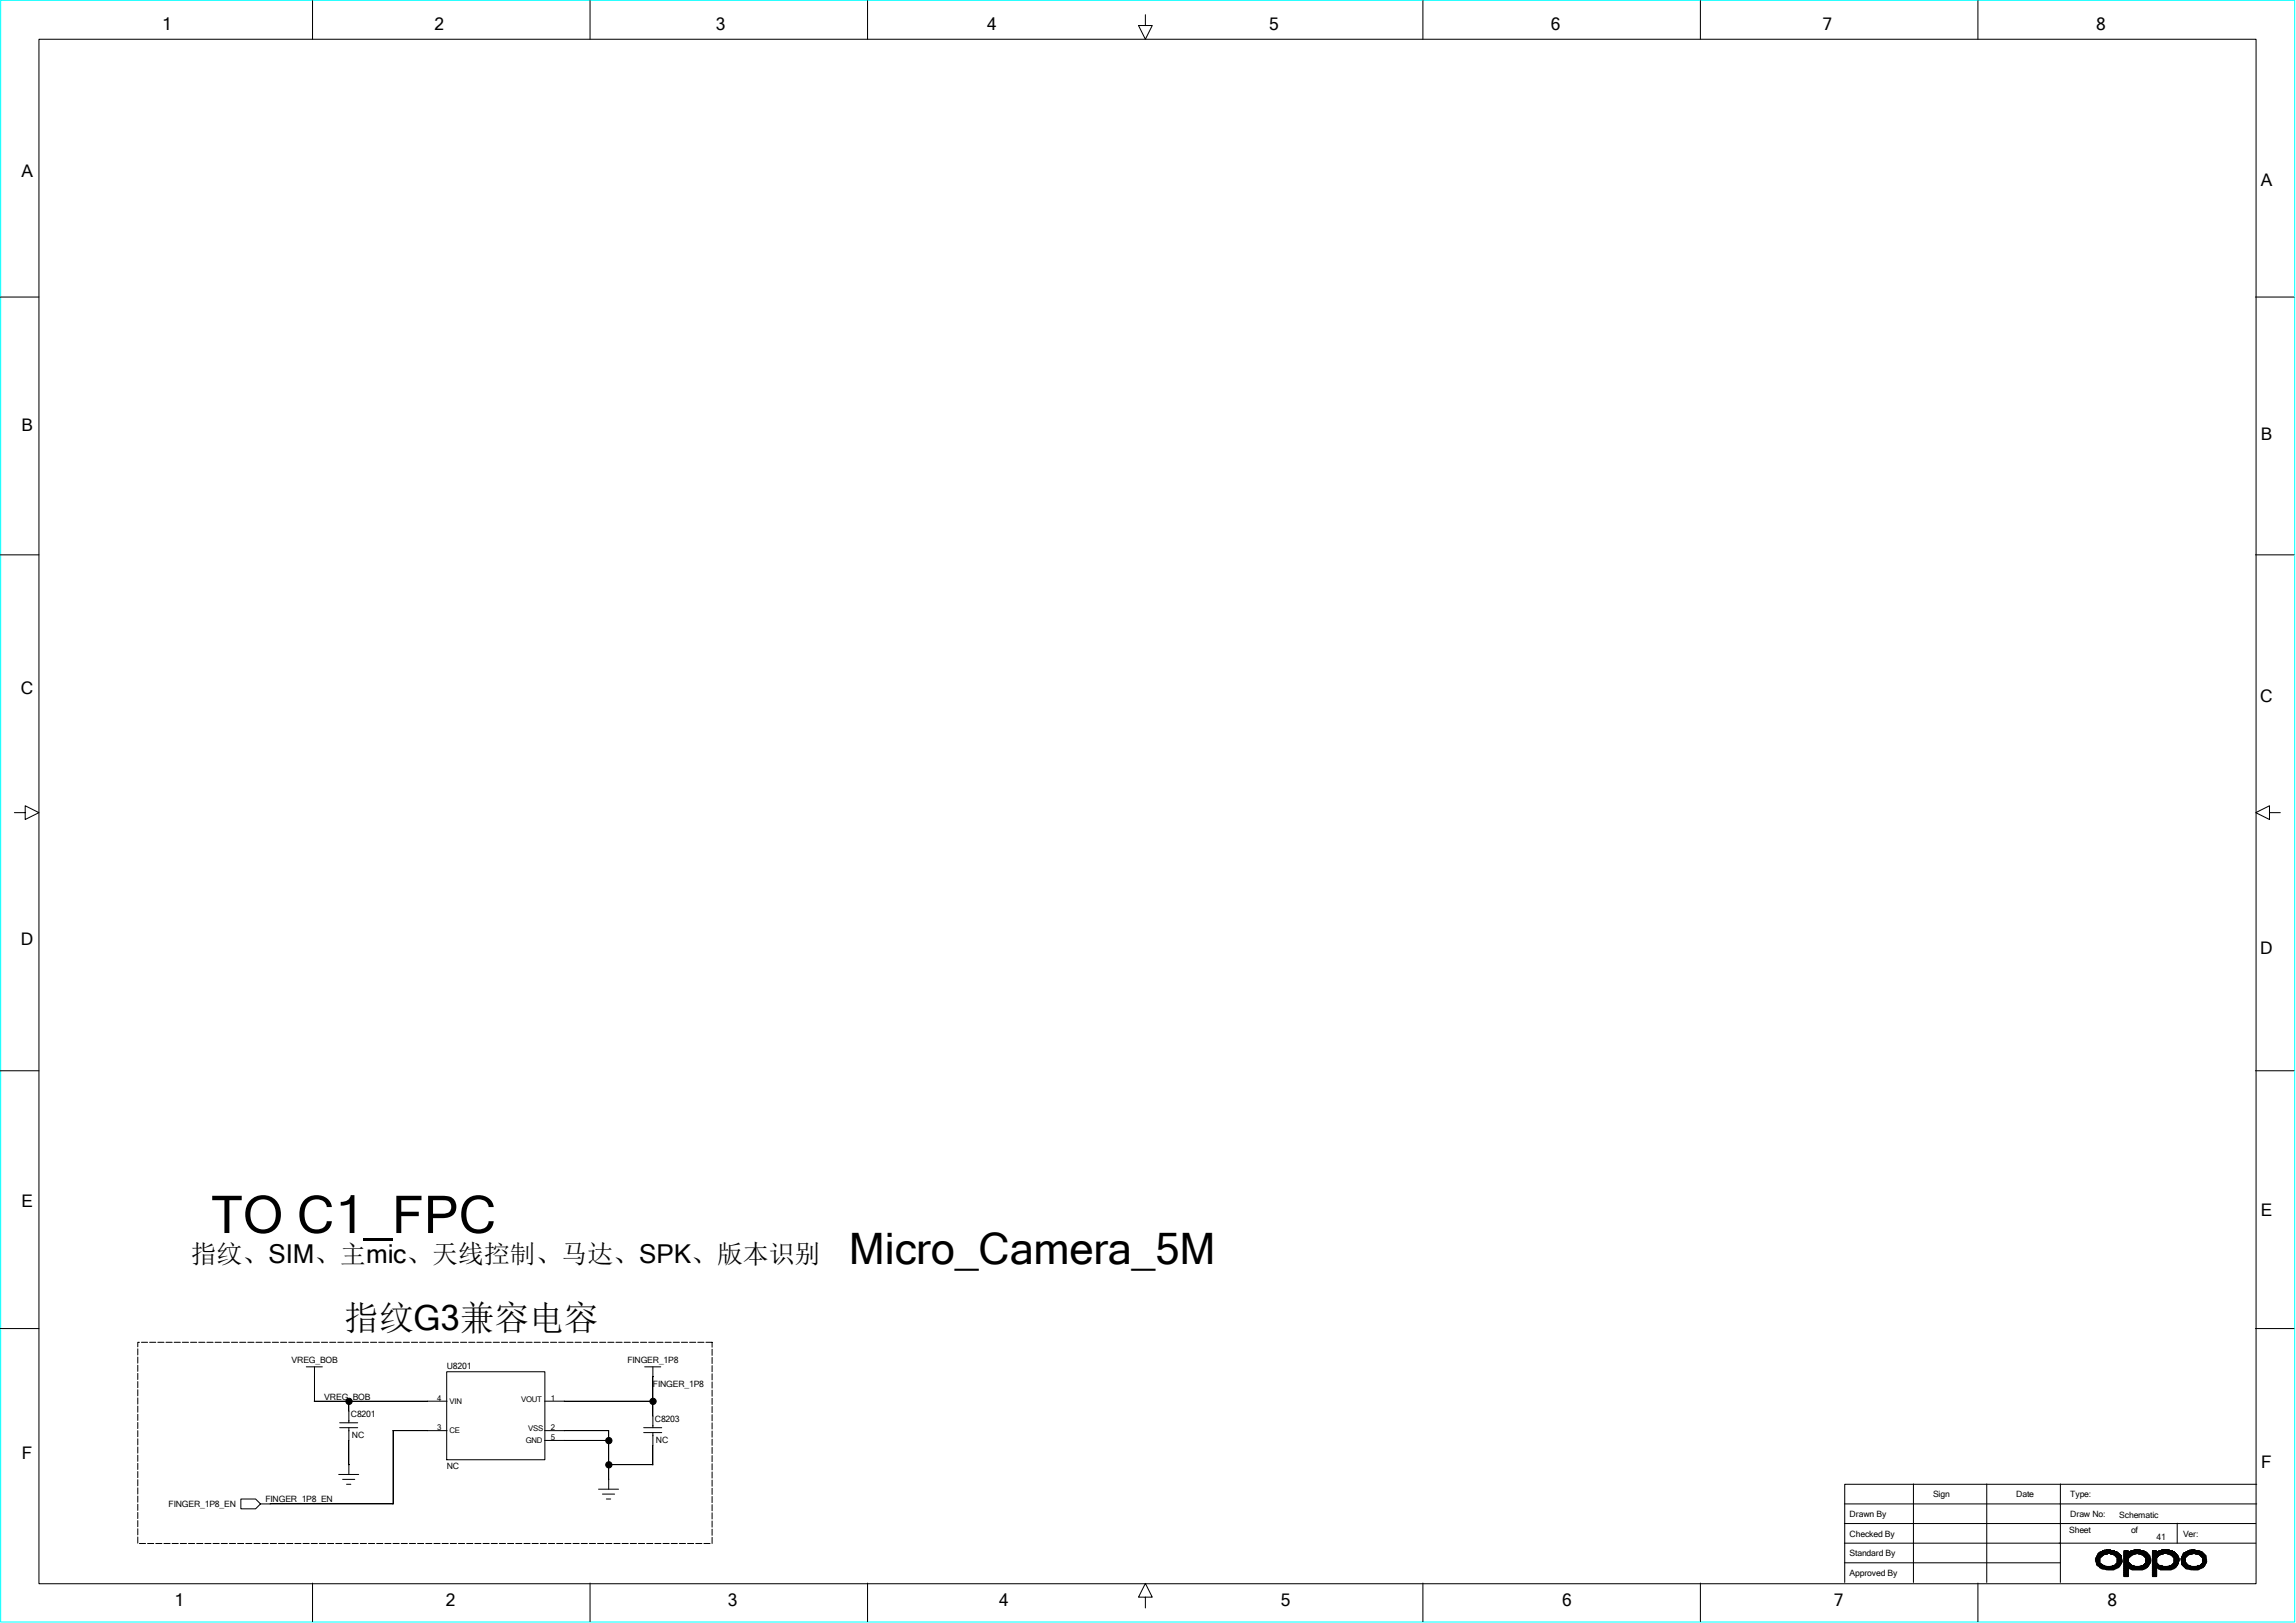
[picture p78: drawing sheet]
<svg xmlns="http://www.w3.org/2000/svg" width="297mm" height="210mm" viewBox="0 0 297 210" stroke-linecap="round" stroke-linejoin="round" font-family="sans-serif">
<defs><g id="words">
<text font-size="6.7" x="27.3" y="159.6">TO C1_FPC</text>
<text font-size="5.6" x="109.8" y="163.6">Micro_Camera_5M</text>
<text font-size="4.5" x="44.5" y="172.1">指纹G3兼容电容</text>
<text font-size="3.3" x="24.7" y="163.5">指纹、SIM、主mic、天线控制、马达、SPK、版本识别</text>
<g font-size="2.2">
<text x="21" y="3.9">1</text>
<text x="56.2" y="3.9">2</text>
<text x="92.6" y="3.9">3</text>
<text x="127.7" y="3.9">4</text>
<text x="164.2" y="3.9">5</text>
<text x="200.6" y="3.9">6</text>
<text x="235.8" y="3.9">7</text>
<text x="271.1" y="3.9">8</text>
<text x="2.8" y="22.9">A</text>
<text x="292.5" y="24.1">A</text>
<text x="2.8" y="55.8">B</text>
<text x="292.5" y="57">B</text>
<text x="2.7" y="89.7">C</text>
<text x="292.4" y="90.8">C</text>
<text x="2.7" y="122.3">D</text>
<text x="292.4" y="123.5">D</text>
<text x="2.8" y="156.2">E</text>
<text x="292.5" y="157.4">E</text>
<text x="2.8" y="188.8">F</text>
<text x="292.5" y="189.9">F</text>
<text x="22.6" y="207.9">1</text>
<text x="57.7" y="207.9">2</text>
<text x="94.1" y="207.9">3</text>
<text x="129.2" y="207.9">4</text>
<text x="165.7" y="207.9">5</text>
<text x="202.1" y="207.9">6</text>
<text x="237.2" y="207.9">7</text>
<text x="272.6" y="207.9">8</text>
</g>
<g font-size="1.1">
<text x="37.7" y="176.4">VREG_BOB</text>
<text x="57.8" y="177.2">U8201</text>
<text x="81.2" y="176.4">FINGER_1P8</text>
<text x="84.5" y="179.5">FINGER_1P8</text>
<text x="42" y="181.1">VREG_BOB</text>
<text x="45.4" y="183.4">C8201</text>
<text x="84.7" y="184">C8203</text>
<text x="45.5" y="186.1">NC</text>
<text x="57.8" y="190.1">NC</text>
<text x="84.8" y="186.7">NC</text>
<text x="21.8" y="195">FINGER_1P8_EN</text>
<text x="34.3" y="194.4">FINGER_1P8_EN</text>
<text x="239.3" y="196.3">Drawn By</text>
<text x="250.1" y="193.8">Sign</text>
<text x="260.8" y="193.8">Date</text>
<text x="267.8" y="196.3">Draw No:</text>
<text x="267.8" y="193.8">Type:</text>
<text x="274.2" y="196.4">Schematic</text>
<text x="239.3" y="198.8">Checked By</text>
<text x="239.3" y="201.4">Standard By</text>
<text x="239.3" y="203.9">Approved By</text>
<text x="267.7" y="198.3">Sheet</text>
<text x="275.7" y="198.3">of</text>
<text x="279" y="199.2">41</text>
<text x="282.4" y="198.8">Ver:</text>
</g>
<g font-size="1">
<text x="56.6" y="181.2">4</text>
<text x="56.6" y="185">3</text>
<text x="58.2" y="185.5">CE</text>
<text x="58.2" y="181.7">VIN</text>
<text x="67.4" y="181.4">VOUT</text>
<text x="68.3" y="185.2">VSS</text>
<text x="71.2" y="181.2">1</text>
<text x="71.3" y="185">2</text>
<text x="68" y="186.7">GND</text>
<text x="71.2" y="186.3">5</text>
</g>
</g></defs>
<path d="M.1 0h296.7v209.9h-296.7z" fill="none" stroke="#0ff" stroke-width=".13"/>
<g fill="none" stroke="#000" stroke-width=".13">
<path d="M5 5.1h286.8v199.8h-286.8zM40.4 .1v5M76.3 .1v5M112.2 .1v5M148.2 1.9v1.4h.9l-.9 1.8-.9-1.8h.9M184.1 .1v5M220 .1v5M255.9 .1v5M0 38.4h5M291.8 38.4h5M0 71.8h5M291.8 71.8h5"/>
<path d="M1.9 105.2h1.4v-.9l1.7 .9-1.7 .8v-.8M293.6 105.2v-.9l-1.8 .9 1.8 .8v-.8h1.4M0 138.6h5M291.8 138.6h5M0 171.9h5M39.6 176.9h2.1M40.7 176.9v4.5M57.8 177.5h12.7v11.4h-12.7zM83.4 176.9h2.1M84.5 176.9v7.8M291.8 171.9h5M31.2 194h1.9l.6 .6-.6 .6h-1.9z"/>
<path d="M33.7 194.6h17.1M40.6 181.3h17.2M43.8 190.8h2.6M43.9 184.7h2.4M43.9 184.1h2.4M44.3 191.4h1.6M44.8 192.1h.6M45.1 181.3v2.8M45.1 184.7v6.1M50.8 185.1h7M50.8 185.1v9.5M70.4 181.3h14.1"/>
<path d="M70.4 185.1h8.3v7.6M70.4 186.4h8.3M77.4 192.7h2.6M77.9 193.3h1.6M78.4 194h.6M78.7 189.5h5.8M83.3 184.7h2.3M83.3 185.4h2.3M84.5 185.4v4.2M238.6 194.6h53.3M238.6 199.7h53.2M238.6 197.1h53.2"/>
<path d="M247.5 192v12.8M257 192v12.8M266.5 192v12.8M281.6 197.1v2.6M291.9 192.1h-53.3v12.7M40.4 204.9v4.9M76.3 204.9v4.9M112.2 204.9v4.9M148.2 206.7h.9l-.9-1.8-.9 1.8h.9v1.4M184.1 204.9v4.9M220 204.9v4.9M238.6 202.2h27.9"/>
<path d="M255.9 204.9v4.9M271.1 201.6h.6M271.1 201.7h.5M271.1 201.8h.5M271.1 202h.5M271.1 202.1h.5M271.2 202.2h.4M271.2 201.3h.8M271.2 202.4h.7M271.2 202.5h.8M271.2 201.5v1M271.2 201.4v.8"/>
<path d="M271.3 202.6h.8M271.4 201.2v1.4h.6v.4v-.6M271.4 201.2v1.3M271.4 201h2.5M271.5 201v1.6v-1.5v.1M271.5 202.2v.4h.7M271.5 201a2.22 2.22 0 0 1 2.9 .3l.1 .8a1.54 1.54 0 0 1-1.7 1l-.9-.1-.7-.5-.1-.8zM271.6 201.6l.5-.4 .7-.2 .7 .2 .4 .4v.6l-.4 .4-.7 .1-.7-.1-.5-.4zM271.6 200.9v1.8M271.6 200.8h2.2M271.7 200.8v.7M271.7 202.3v.6"/>
<path d="M271.9 202.5v.5h1.9M271.9 200.8v.7h-.7M272 200.7v.5M272 200.7h1.4M272.1 200.7v.5h-.8M272.1 202.6v.4M272.2 200.7v.4M272.2 202.6v.4M272.2 200.6h.8M272.4 200.7v.4M272.4 202.7v.4M272.5 203.1h1"/>
<path d="M272.5 200.5v.6M272.5 202.7v.4M272.6 200.5v.6h-1.3M272.6 202.7v.4M272.8 200.5v.5M272.8 202.7v.4M272.9 200.5v.5M272.9 202.7v.4M273 200.5v.6h1.2M273 202.7v.4M273.1 200.7v.4M273.1 202.7v.4"/>
<path d="M273.3 200.7v.4M273.3 202.6v.5M273.3 202.6h1M273.4 200.7v.4M273.4 202.6v.5M273.4 201.2h.9M273.5 202.6v.4v-.4M273.5 200.7v.5M273.6 201.3h.8M273.6 200.8v.5M273.6 202.4v.6h-1.5M273.7 201.5h.7"/>
<path d="M273.8 200.8v.7M273.8 202.3v.6M273.9 202.2h.5M273.9 201.6h.5M273.9 201.7h.5M273.9 201.8h.6M273.9 202h.6M273.9 202.1h.6M273.9 200.8v.8M273.9 202.2v.7M274 200.9v2h-2.4M274.2 201v1.7h-2.6"/>
<path d="M274.3 201.2v1.3h-.7M274.4 201.3v1.1h-.7M274.7 202.2h.7M274.7 201h3M274.7 201.2h1.2M274.7 201.6h.6M274.7 201.7h.6M274.7 201.8h.6M274.7 202h.6M274.7 202.1h.6M274.7 202.4h.8M274.7 202.5h1"/>
<path d="M274.7 202.6h1.1M274.7 203h.6M274.7 203.1h.6M274.7 200.8h2.9M274.7 200.7h.6M274.7 203.2h.6M274.7 203.4h.6M274.7 203.5h.6M274.7 203.6h.6M274.7 203.8h.6M274.7 203.9h.6M274.8 200.7h.5v.3v-.2l.9-.2h.6l.3 .1a1.21 1.21 0 0 1 1 .9 1.21 1.21 0 0 1-.4 1.3 2.25 2.25 0 0 1-1.4 .2 .83 .83 0 0 1-.9-.2h-.1v1.1h-.5z"/>
<path d="M274.8 200.7v3.3M274.9 200.7v3.3M275 200.7v3.3M275.2 200.7v3.3M275.3 200.7v3.3h-.6M275.3 201.6l.5-.4 .6-.2 .8 .2 .4 .4v.6l-.4 .4-.8 .1-.6-.1-.5-.4zM275.4 200.8v.8M275.4 202.2v.7M275.5 203h2.1M275.5 200.8v.7h-.8M275.5 202.3v.7M275.6 200.7h1.7"/>
<path d="M275.7 200.7v.6h-1M275.7 202.4v.6M275.8 200.7v.5M275.8 202.6v.5M275.9 200.7v.4M275.9 202.6v.5M276.1 200.5v.6M276.1 202.6v.5M276.1 200.6h.7M276.2 200.5v.6h-1.5M276.2 202.7v.4M276.3 200.5v.6"/>
<path d="M276.3 202.7v.4M276.4 200.5v.5M276.4 202.7v.4M276.6 200.5v.6M276.6 202.7v.4M276.6 201.1h1.2M276.7 200.5v.6M276.7 202.7v.4M276.8 200.5v.6M276.8 202.7v.4M276.9 200.7v.4M276.9 202.6v.5"/>
<path d="M277 201.2h1M277 202.6h.8M277.1 200.7v.4M277.1 202.6v.5M277.2 200.7v.5M277.2 202.6v.5h-1.4M277.3 201.3h.8M277.3 202.5h.7M277.3 200.7v.6M277.3 202.4v.6M277.4 201.5h.7M277.5 200.8v.7"/>
<path d="M277.5 202.3v.7M277.5 202.2h.7M277.5 201.6h.6M277.5 201.7h.7M277.5 201.8h.7M277.5 202.1h.7M277.6 200.8v.8M277.6 202.2v.7M277.7 200.9v2h-3M277.8 201v1.7h-3.1M278 201.2v1.4M278.1 201.3v1.1h-.7"/>
<path d="M278.2 201.8v.2h-.7M278.4 202.2h.6M278.4 201h3M278.4 201.2h1.1M278.4 201.6h.6M278.4 201.7h.6M278.4 201.8h.6M278.4 202h.6M278.4 202.1h.6M278.4 202.4h.7M278.4 202.5h.8M278.4 202.6h1.1"/>
<path d="M278.4 203h.6M278.4 203.1h.6M278.4 200.8h2.9M278.4 200.7h.6M278.4 203.2h.6M278.4 203.4h.6M278.4 203.5h.6M278.4 203.6h.6M278.4 203.8h.6M278.4 203.9h.6M278.5 200.7h.5v.3v-.2h.1a2.02 2.02 0 0 1 2.4 .3l.1 .2a.49 .49 0 0 1 .2 .8 1.18 1.18 0 0 1-1.6 1h-.2a.83 .83 0 0 1-.9-.2h-.1v1.1h-.5zM278.5 200.7v3.3"/>
<path d="M278.6 200.7v3.3M278.7 200.7v3.3M278.8 200.7v3.3M279 200.7v3.3h-.6M279.1 200.8v.7h-.7M279.1 202.3v.6M279.2 203h2.1M279.2 200.7v.6h-.8M279.2 202.4v.6M279.3 200.7h1.7M279.4 200.7v.5M279.4 202.6v.4"/>
<path d="M279.4 201.2l.7-.2 .8 .2 .4 .4v.6l-.4 .4-.8 .1-.7-.1-.4-.4v-.6zM279.5 200.7v.4M279.5 202.6v.5M279.6 200.5v.6M279.6 202.6v.5M279.7 200.5v.6h-1.3M279.7 202.6v.5M279.9 200.5v.6M279.9 202.7v.4M280 200.5v.5M280 202.7v.4M280.1 200.5v.5"/>
<path d="M280.1 202.7v.4M280.2 200.5v.5M280.2 202.7v.4M280.3 201.1h1.2M280.4 200.5v.6M280.4 202.7v.4M280.5 200.5v.6M280.5 202.7v.4M280.6 200.5v.6M280.6 202.6v.5M280.7 201.2h.9M280.8 200.7v.4"/>
<path d="M280.8 202.6v.5M280.8 202.6h.7M280.9 200.7v.5M280.9 202.6v.5h-1.5M281 201.3h.8M281 202.5h.6M281 200.7v.6M281 202.4v.6M281.1 201.5h.7M281.1 200.8v.7M281.1 202.3v.7M281.2 202.2h.6"/>
<path d="M281.2 201.6h.7M281.2 201.7h.7M281.2 201.8h.7M281.2 202h.7M281.2 202.1h.6M281.3 200.8v2.1M281.4 200.9v2h-3M281.5 201v1.7h-3.1M281.6 201.2v1.4M281.8 201.3v1.1h-.7M282.1 201.7h.6M282.2 201.8h.5"/>
<path d="M282.2 202h.5M282.2 202.2h.5M282.2 201.6h.5M282.2 202.4h.6M282.3 201.3v1.2h.7M282.3 202.1h.4M282.4 201.2h.8M282.4 202.6h.8M282.4 201v1.6M282.5 201h2.4M282.5 200.9v1.8M282.5 201a2.06 2.06 0 0 1 2.8 .3l.2 .8-.4 .6-.8 .4-1.5-.1-.5-.5-.1-.8z"/>
<path d="M282.6 202.9h2.4M282.7 200.9v2M282.7 200.8h2.1M282.8 200.8v.7h-.6M282.8 202.2v.8M282.9 200.8v.5h-.5M282.9 202.3v.7M283 200.7h1.3M283 201.2l.8-.2 .8 .2 .3 .4v.6l-.3 .4-.8 .1-.8-.1-.3-.4v-.6zM283 200.7v.5M283 202.4v.6M283.2 200.7v.4"/>
<path d="M283.2 202.6v.4M283.3 200.6h.6M283.3 200.7v.4M283.3 202.6v.5M283.4 200.7v.4M283.4 202.7v.4M283.5 200.5v.6h-1M283.5 202.7v.4M283.7 200.5v.6M283.7 202.7v.4M283.8 200.5v.5M283.8 202.7v.4"/>
<path d="M283.9 200.5v.6M283.9 202.7v.4M284 201.1h1.1M284.1 200.7v.4M284.1 202.7v.4M284.2 200.7v.4M284.2 202.7v.4M284.3 200.7v.4M284.3 202.6v.5M284.4 200.7v.4M284.4 202.6v.5h-1M284.5 201.2h.7"/>
<path d="M284.6 200.7v.5M284.6 202.6v.4h-1.9M284.6 201.3h.7M284.6 202.5h.6M284.7 200.8v.5M284.7 202.4v.6M284.8 201.5h.5M284.8 200.8v.7M284.8 202.3v.6M284.9 202.2h.4M284.9 201.6h.4M284.9 201.7h.4"/>
<path d="M284.9 201.8h.6M284.9 202h.6M284.9 202.1h.6M284.9 200.9v2M285.1 201v1.7h-2.6M285.2 201.2v1.4h-.9M285.3 201.3v1.1h-.5"/>
<circle cx="45.1" cy="181.3" r=".4"/>
<circle cx="78.8" cy="189.5" r=".4"/>
<circle cx="78.8" cy="186.4" r=".4"/>
<circle cx="84.5" cy="181.3" r=".4"/>
</g>
<g fill="#000">
<path d="M45.1 181.3v1.3z" fill-rule="evenodd"/>
<path d="M78.7 185.1v1.3z" fill-rule="evenodd"/>
<path d="M78.7 189.5v1.9z" fill-rule="evenodd"/>
<path d="M84.5 181.3v1.9z" fill-rule="evenodd"/>
<circle cx="45.1" cy="181.3" r=".41"/>
<circle cx="78.8" cy="189.5" r=".41"/>
<circle cx="78.8" cy="186.4" r=".41"/>
<circle cx="84.5" cy="181.3" r=".41"/>
</g>
<path d="M17.8 173.7h74.3v26h-74.3z" fill="none" stroke="#000" stroke-width=".13" stroke-dasharray=".8 .3"/>
<use href="#words"/>
</svg>
